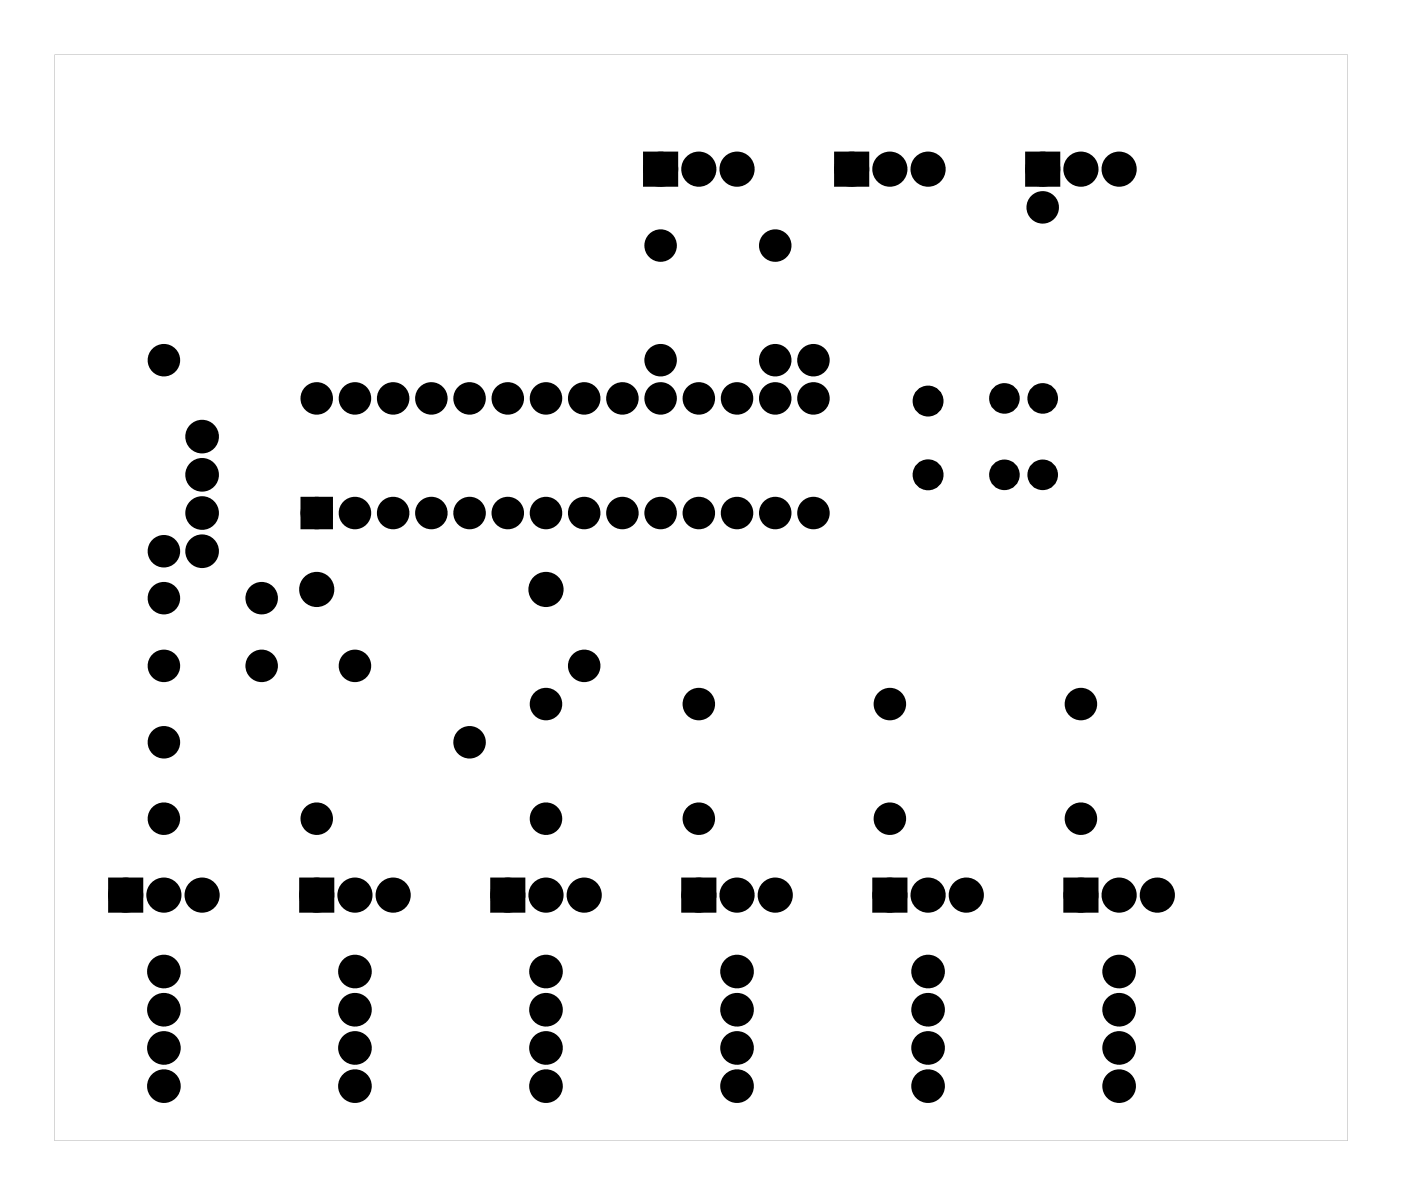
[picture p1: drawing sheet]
<svg xmlns="http://www.w3.org/2000/svg" width="93mm" height="79mm" viewBox="0 0 93 79" stroke-linecap="round" stroke-linejoin="round" font-family="sans-serif">
<g fill="#000">
<path d="M43.1 10.5h1.6v1.5h-1.6zM55.8 10.5h1.6v1.5h-1.6zM68.5 10.5h1.6v1.5h-1.6zM20.4 33.4h1.4v1.4h-1.4zM7.6 58.7h1.5v1.6h-1.5zM20.3 58.7h1.5v1.6h-1.5zM33 58.7h1.5v1.6h-1.5zM45.7 58.7h1.5v1.6h-1.5zM58.4 58.7h1.5v1.6h-1.5zM71.1 58.7h1.5v1.6h-1.5z"/>
<path d="M3.6 3.6h86v72.2h-86zM3.6 3.6v72.2h86v-72.2z"/>
</g>
<g fill="#000">
<circle cx="43.9" cy="11.2" r=".79"/>
<circle cx="43.9" cy="16.3" r=".7"/>
<circle cx="46.5" cy="11.2" r=".79"/>
<circle cx="49" cy="11.2" r=".79"/>
<circle cx="51.5" cy="16.3" r=".7"/>
<circle cx="56.6" cy="11.2" r=".79"/>
<circle cx="59.2" cy="11.2" r=".79"/>
<circle cx="61.7" cy="11.2" r=".79"/>
<circle cx="69.3" cy="11.2" r=".79"/>
<circle cx="69.3" cy="13.8" r=".7"/>
<circle cx="71.9" cy="11.2" r=".79"/>
<circle cx="74.4" cy="11.2" r=".79"/>
<circle cx="10.9" cy="39.8" r=".7"/>
<circle cx="10.9" cy="23.9" r=".7"/>
<circle cx="10.9" cy="36.6" r=".7"/>
<circle cx="13.4" cy="29" r=".74"/>
<circle cx="13.4" cy="34.1" r=".74"/>
<circle cx="13.4" cy="36.6" r=".74"/>
<circle cx="13.4" cy="31.6" r=".74"/>
<circle cx="17.4" cy="39.8" r=".7"/>
<circle cx="21.1" cy="39.2" r=".79"/>
<circle cx="21.1" cy="34.1" r=".7"/>
<circle cx="21.1" cy="26.5" r=".7"/>
<circle cx="23.6" cy="26.5" r=".7"/>
<circle cx="23.6" cy="34.1" r=".7"/>
<circle cx="26.1" cy="34.1" r=".7"/>
<circle cx="26.1" cy="26.5" r=".7"/>
<circle cx="28.7" cy="34.1" r=".7"/>
<circle cx="28.7" cy="26.5" r=".7"/>
<circle cx="31.2" cy="26.5" r=".7"/>
<circle cx="31.2" cy="34.1" r=".7"/>
<circle cx="33.8" cy="34.1" r=".7"/>
<circle cx="33.8" cy="26.5" r=".7"/>
<circle cx="36.3" cy="39.2" r=".79"/>
<circle cx="36.3" cy="26.5" r=".7"/>
<circle cx="36.3" cy="34.1" r=".7"/>
<circle cx="38.8" cy="26.5" r=".7"/>
<circle cx="38.8" cy="34.1" r=".7"/>
<circle cx="41.4" cy="34.1" r=".7"/>
<circle cx="41.4" cy="26.5" r=".7"/>
<circle cx="43.9" cy="23.9" r=".7"/>
<circle cx="43.9" cy="26.5" r=".7"/>
<circle cx="43.9" cy="34.1" r=".7"/>
<circle cx="46.5" cy="34.1" r=".7"/>
<circle cx="46.5" cy="26.5" r=".7"/>
<circle cx="49" cy="34.1" r=".7"/>
<circle cx="49" cy="26.5" r=".7"/>
<circle cx="51.5" cy="23.9" r=".7"/>
<circle cx="51.5" cy="34.1" r=".7"/>
<circle cx="51.5" cy="26.5" r=".7"/>
<circle cx="54.1" cy="23.9" r=".7"/>
<circle cx="54.1" cy="34.1" r=".7"/>
<circle cx="54.1" cy="26.5" r=".7"/>
<circle cx="61.7" cy="26.7" r=".65"/>
<circle cx="61.7" cy="31.6" r=".65"/>
<circle cx="66.8" cy="26.5" r=".64"/>
<circle cx="66.8" cy="31.6" r=".64"/>
<circle cx="69.3" cy="31.6" r=".64"/>
<circle cx="69.3" cy="26.5" r=".64"/>
<circle cx="8.4" cy="59.5" r=".79"/>
<circle cx="10.9" cy="44.3" r=".7"/>
<circle cx="10.9" cy="59.5" r=".79"/>
<circle cx="10.9" cy="54.4" r=".7"/>
<circle cx="10.9" cy="49.3" r=".7"/>
<circle cx="13.4" cy="59.5" r=".79"/>
<circle cx="17.4" cy="44.3" r=".7"/>
<circle cx="21.1" cy="59.5" r=".79"/>
<circle cx="21.1" cy="54.4" r=".7"/>
<circle cx="23.6" cy="59.5" r=".79"/>
<circle cx="23.6" cy="44.3" r=".7"/>
<circle cx="26.1" cy="59.5" r=".79"/>
<circle cx="31.2" cy="49.3" r=".7"/>
<circle cx="33.8" cy="59.5" r=".79"/>
<circle cx="36.3" cy="59.5" r=".79"/>
<circle cx="36.3" cy="46.8" r=".7"/>
<circle cx="36.3" cy="54.4" r=".7"/>
<circle cx="38.8" cy="59.5" r=".79"/>
<circle cx="38.8" cy="44.3" r=".7"/>
<circle cx="46.5" cy="59.5" r=".79"/>
<circle cx="46.5" cy="46.8" r=".7"/>
<circle cx="46.5" cy="54.4" r=".7"/>
<circle cx="49" cy="59.5" r=".79"/>
<circle cx="51.5" cy="59.5" r=".79"/>
<circle cx="59.2" cy="59.5" r=".79"/>
<circle cx="59.2" cy="46.8" r=".7"/>
<circle cx="59.2" cy="54.4" r=".7"/>
<circle cx="61.7" cy="59.5" r=".79"/>
<circle cx="64.2" cy="59.5" r=".79"/>
<circle cx="71.9" cy="59.5" r=".79"/>
<circle cx="71.9" cy="46.8" r=".7"/>
<circle cx="71.9" cy="54.4" r=".7"/>
<circle cx="74.4" cy="59.5" r=".79"/>
<circle cx="76.9" cy="59.5" r=".79"/>
<circle cx="10.9" cy="72.2" r=".74"/>
<circle cx="10.9" cy="67.1" r=".74"/>
<circle cx="10.9" cy="69.7" r=".74"/>
<circle cx="10.9" cy="64.6" r=".74"/>
<circle cx="23.6" cy="67.1" r=".74"/>
<circle cx="23.6" cy="72.2" r=".74"/>
<circle cx="23.6" cy="69.7" r=".74"/>
<circle cx="23.6" cy="64.6" r=".74"/>
<circle cx="36.3" cy="67.1" r=".74"/>
<circle cx="36.3" cy="72.2" r=".74"/>
<circle cx="36.3" cy="69.7" r=".74"/>
<circle cx="36.3" cy="64.6" r=".74"/>
<circle cx="49" cy="72.2" r=".74"/>
<circle cx="49" cy="67.1" r=".74"/>
<circle cx="49" cy="69.7" r=".74"/>
<circle cx="49" cy="64.6" r=".74"/>
<circle cx="61.7" cy="67.1" r=".74"/>
<circle cx="61.7" cy="72.2" r=".74"/>
<circle cx="61.7" cy="69.7" r=".74"/>
<circle cx="61.7" cy="64.6" r=".74"/>
<circle cx="74.4" cy="67.1" r=".74"/>
<circle cx="74.4" cy="72.2" r=".74"/>
<circle cx="74.4" cy="69.7" r=".74"/>
<circle cx="74.4" cy="64.6" r=".74"/>
</g>
<g fill="none" stroke="#000" stroke-width=".76" stroke-linecap="butt">
<path d="M43.1 10.5h1.6v1.5h-1.6zM55.8 10.5h1.6v1.5h-1.6zM68.5 10.5h1.6v1.5h-1.6zM20.4 33.4h1.4v1.4h-1.4zM7.6 58.7h1.5v1.6h-1.5zM20.3 58.7h1.5v1.6h-1.5zM33 58.7h1.5v1.6h-1.5zM45.7 58.7h1.5v1.6h-1.5zM58.4 58.7h1.5v1.6h-1.5zM71.1 58.7h1.5v1.6h-1.5z"/>
<circle cx="43.9" cy="11.2" r=".79"/>
<circle cx="43.9" cy="16.3" r=".7"/>
<circle cx="46.5" cy="11.2" r=".79"/>
<circle cx="49" cy="11.2" r=".79"/>
<circle cx="51.5" cy="16.3" r=".7"/>
<circle cx="56.6" cy="11.2" r=".79"/>
<circle cx="59.2" cy="11.2" r=".79"/>
<circle cx="61.7" cy="11.2" r=".79"/>
<circle cx="69.3" cy="11.2" r=".79"/>
<circle cx="69.3" cy="13.8" r=".7"/>
<circle cx="71.9" cy="11.2" r=".79"/>
<circle cx="74.4" cy="11.2" r=".79"/>
<circle cx="10.9" cy="39.8" r=".7"/>
<circle cx="10.9" cy="36.6" r=".7"/>
<circle cx="10.9" cy="23.9" r=".7"/>
<circle cx="13.4" cy="31.6" r=".74"/>
<circle cx="13.4" cy="29" r=".74"/>
<circle cx="13.4" cy="36.6" r=".74"/>
<circle cx="13.4" cy="34.1" r=".74"/>
<circle cx="17.4" cy="39.8" r=".7"/>
<circle cx="21.1" cy="39.2" r=".79"/>
<circle cx="21.1" cy="26.5" r=".7"/>
<circle cx="21.1" cy="34.1" r=".7"/>
<circle cx="23.6" cy="26.5" r=".7"/>
<circle cx="23.6" cy="34.1" r=".7"/>
<circle cx="26.1" cy="26.5" r=".7"/>
<circle cx="26.1" cy="34.1" r=".7"/>
<circle cx="28.7" cy="26.5" r=".7"/>
<circle cx="28.7" cy="34.1" r=".7"/>
<circle cx="31.2" cy="26.5" r=".7"/>
<circle cx="31.2" cy="34.1" r=".7"/>
<circle cx="33.8" cy="26.5" r=".7"/>
<circle cx="33.8" cy="34.1" r=".7"/>
<circle cx="36.3" cy="39.2" r=".79"/>
<circle cx="36.3" cy="26.5" r=".7"/>
<circle cx="36.3" cy="34.1" r=".7"/>
<circle cx="38.8" cy="26.5" r=".7"/>
<circle cx="38.8" cy="34.1" r=".7"/>
<circle cx="41.4" cy="26.5" r=".7"/>
<circle cx="41.4" cy="34.1" r=".7"/>
<circle cx="43.9" cy="23.9" r=".7"/>
<circle cx="43.9" cy="26.5" r=".7"/>
<circle cx="43.9" cy="34.1" r=".7"/>
<circle cx="46.5" cy="26.5" r=".7"/>
<circle cx="46.5" cy="34.1" r=".7"/>
<circle cx="49" cy="26.5" r=".7"/>
<circle cx="49" cy="34.1" r=".7"/>
<circle cx="51.5" cy="23.9" r=".7"/>
<circle cx="51.5" cy="26.5" r=".7"/>
<circle cx="51.5" cy="34.1" r=".7"/>
<circle cx="54.1" cy="23.9" r=".7"/>
<circle cx="54.1" cy="26.5" r=".7"/>
<circle cx="54.1" cy="34.1" r=".7"/>
<circle cx="66.8" cy="26.5" r=".64"/>
<circle cx="66.8" cy="31.6" r=".64"/>
<circle cx="69.3" cy="26.5" r=".64"/>
<circle cx="69.3" cy="31.6" r=".64"/>
<circle cx="8.4" cy="59.5" r=".79"/>
<circle cx="10.9" cy="44.3" r=".7"/>
<circle cx="10.9" cy="59.5" r=".79"/>
<circle cx="10.9" cy="54.4" r=".7"/>
<circle cx="10.9" cy="49.3" r=".7"/>
<circle cx="13.4" cy="59.5" r=".79"/>
<circle cx="17.4" cy="44.3" r=".7"/>
<circle cx="21.1" cy="59.5" r=".79"/>
<circle cx="21.1" cy="54.4" r=".7"/>
<circle cx="23.6" cy="59.5" r=".79"/>
<circle cx="23.6" cy="44.3" r=".7"/>
<circle cx="26.1" cy="59.5" r=".79"/>
<circle cx="31.2" cy="49.3" r=".7"/>
<circle cx="33.8" cy="59.5" r=".79"/>
<circle cx="36.3" cy="59.5" r=".79"/>
<circle cx="36.3" cy="54.4" r=".7"/>
<circle cx="36.3" cy="46.8" r=".7"/>
<circle cx="38.8" cy="59.5" r=".79"/>
<circle cx="38.8" cy="44.3" r=".7"/>
<circle cx="46.5" cy="59.5" r=".79"/>
<circle cx="46.5" cy="54.4" r=".7"/>
<circle cx="46.5" cy="46.8" r=".7"/>
<circle cx="49" cy="59.5" r=".79"/>
<circle cx="51.5" cy="59.5" r=".79"/>
<circle cx="59.2" cy="59.5" r=".79"/>
<circle cx="59.2" cy="54.4" r=".7"/>
<circle cx="59.2" cy="46.8" r=".7"/>
<circle cx="61.7" cy="59.5" r=".79"/>
<circle cx="64.2" cy="59.5" r=".79"/>
<circle cx="71.9" cy="59.5" r=".79"/>
<circle cx="71.9" cy="54.4" r=".7"/>
<circle cx="71.9" cy="46.8" r=".7"/>
<circle cx="74.4" cy="59.5" r=".79"/>
<circle cx="76.9" cy="59.5" r=".79"/>
<circle cx="10.9" cy="67.1" r=".74"/>
<circle cx="10.9" cy="64.6" r=".74"/>
<circle cx="10.9" cy="72.2" r=".74"/>
<circle cx="10.9" cy="69.7" r=".74"/>
<circle cx="23.6" cy="67.1" r=".74"/>
<circle cx="23.6" cy="64.6" r=".74"/>
<circle cx="23.6" cy="72.2" r=".74"/>
<circle cx="23.6" cy="69.7" r=".74"/>
<circle cx="36.3" cy="67.1" r=".74"/>
<circle cx="36.3" cy="64.6" r=".74"/>
<circle cx="36.3" cy="72.2" r=".74"/>
<circle cx="36.3" cy="69.7" r=".74"/>
<circle cx="49" cy="67.1" r=".74"/>
<circle cx="49" cy="64.6" r=".74"/>
<circle cx="49" cy="72.2" r=".74"/>
<circle cx="49" cy="69.7" r=".74"/>
<circle cx="61.7" cy="67.1" r=".74"/>
<circle cx="61.7" cy="64.6" r=".74"/>
<circle cx="61.7" cy="69.7" r=".74"/>
<circle cx="61.7" cy="72.2" r=".74"/>
<circle cx="74.4" cy="67.1" r=".74"/>
<circle cx="74.4" cy="64.6" r=".74"/>
<circle cx="74.4" cy="72.2" r=".74"/>
<circle cx="74.4" cy="69.7" r=".74"/>
</g>
<g fill="none" stroke="#000" stroke-width=".75" stroke-linecap="butt">
<circle cx="61.7" cy="26.7" r=".65"/>
<circle cx="61.7" cy="31.6" r=".65"/>
</g>
</svg>
